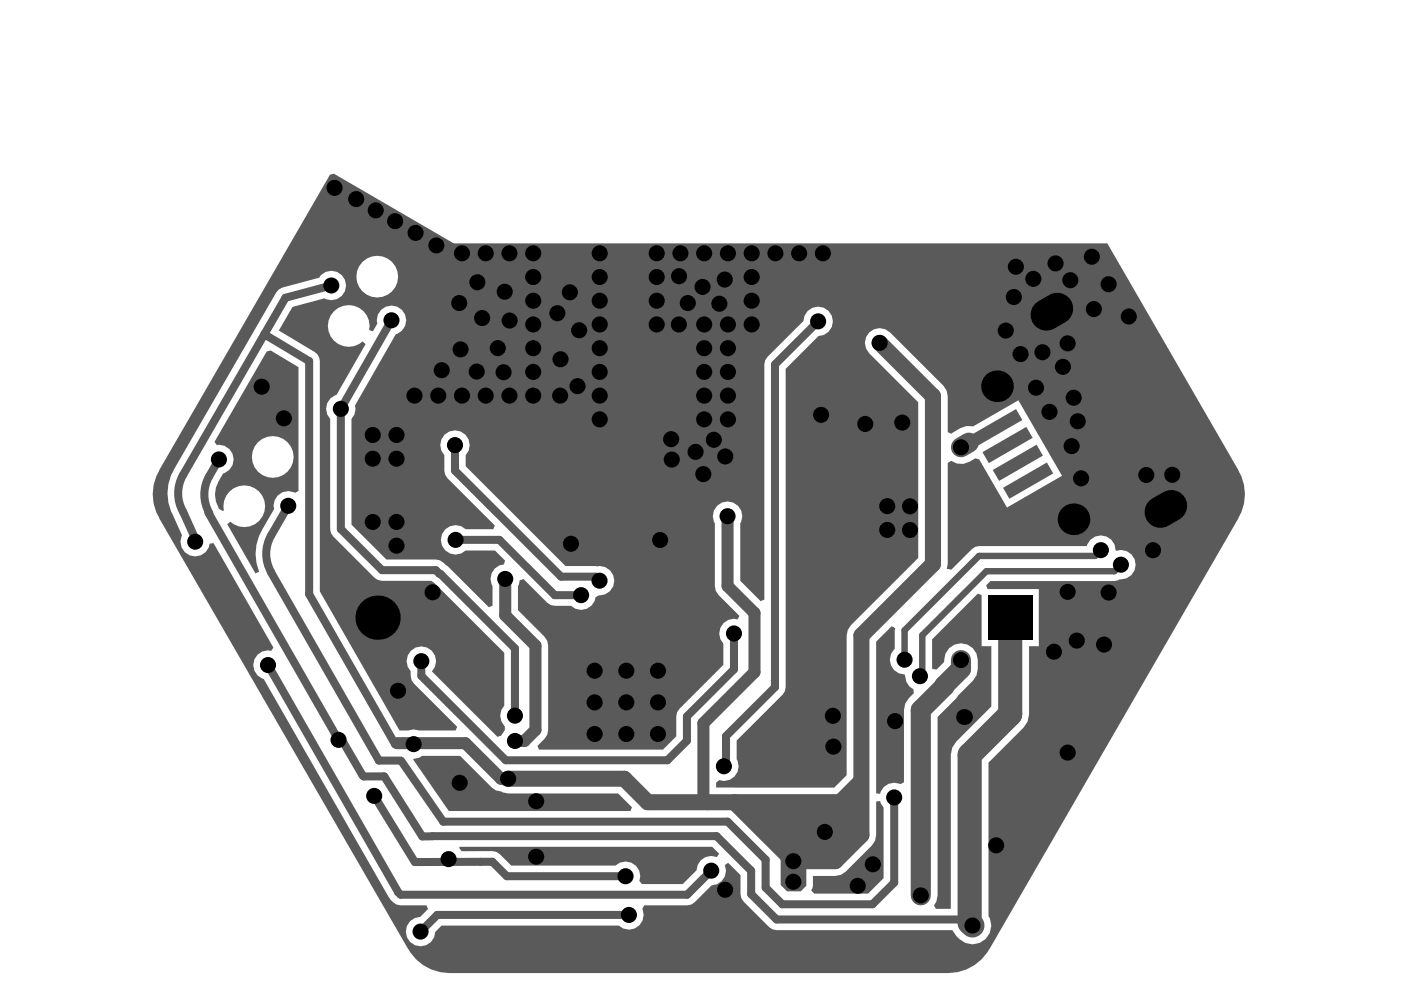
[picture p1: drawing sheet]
<svg xmlns="http://www.w3.org/2000/svg" width="297mm" height="210mm" viewBox="0 0 297 210" stroke-linecap="round" stroke-linejoin="round" font-family="sans-serif">
<g fill="#5a5a5a">
<path d="M185.8 136.1l3.2-3.3 .8 .4-.1 4.4a3.1 3.1 0 0 0-.8 3.4 3.1 3.1 0 0 0 2.9 2l.4 1.6 .6 1 .9 .5v.9l-1 1-.8 1.2-.2 1.3v15.4l-.8 .4a3 3 0 0 0-4.3 2l-.8-.1z"/>
<path d="M197.6 135.6l9.7-9.7 .8 .3v10.8h2.1v12.8l-7.4 7.4-.9 1.3-.3 1.5v32.7h-3.2l-.4-.8 .5-.7 .3-1.4v-37.8l7.5-7.7 .7-1.1 .3-1.4v-1.9a3.6 3.6 0 0 0-3.8-3.5 3.6 3.6 0 0 0-3.3 3.9l-1.6 1.6h-.9l-.1-.2z"/>
<path d="M87.7 160.9l1.2-.2 .6-.4h8l6.8 6.7 .9 .6 1.3 .4 1.2 .2h23.4l2.9 3-.3 .8h-38.5l-7.6-11z"/>
<path d="M185.8 169.9l.8-.1 .1 .5 .6 .9v15l-3.2 3.3h-11.5l-.6-.8 .4-.9v-2.1h4.7l1.2-.2 1-.7 5.5-5.5 .7-1 .3-1.2z"/>
<path d="M155.4 168.4h22l4-4 .8 .3v1.3l.2 .2v2.8l.2 .2-.4 .5v8.2l-5.8 5.8h-5.4v4.1l-1.2 1.2h-2.9l-1.4-1.4v-7l-10.1-10.8z"/>
<path d="M97.4 179.5h53.6l1.5 1.5-.5 .7a3.1 3.1 0 0 0-4.3 2.8l-2.9 2.9h-8.7l-.5-.6a3.1 3.1 0 0 0-1.3-3.7 3.1 3.1 0 0 0-3.8 .4h-22.1l-2.4-2.4a2.28 2.28 0 0 0-1.6-.6h-6.5l-.5-.7z"/>
<path d="M56.6 74.5l.8-.2 5.9 3.5v26.3l-.8 .4a3 3 0 0 0-3.3 .3 3 3 0 0 0-1.1 3.1 28 28 0 0 0-3.7 7.6l-.2 1.9 .2 2 .5 1.8-.7 .4-6-10.4 .6-.6a4.4 4.4 0 0 0 7-1.5 4.4 4.4 0 0 0-3.5-6.2 4.4 4.4 0 0 0-4.8 5.3l-.3 .1-.7-.4a5.7 5.7 0 0 1-.2-5.8l1-1.7a3.1 3.1 0 0 0 2.2-3.7 3.1 3.1 0 0 0-3.5-2.3l-.5-.7zM53.4 96.9a4.4 4.4 0 0 0 8.9 0 4.4 4.4 0 0 0-8.9 0z"/>
<path d="M70 37l.8-.2 25.4 14.8h138.6l27.8 48.1a10.1 10.1 0 0 1 0 10.1l-52.8 91.5a10.1 10.1 0 0 1-8.8 5h-105.7a10.1 10.1 0 0 1-8.7-5l-52.9-91.4a10.1 10.1 0 0 1 0-10.1zM75.6 58.7a4.4 4.4 0 0 0 8.8 0 4.4 4.4 0 0 0-8.8 0zM59.1 61.3l-.5 .7-21.8 37.8a9.8 9.8 0 0 0 0 9.6l1.8 4.1-.1 .2a3.1 3.1 0 0 0 2 4.2 3.1 3.1 0 0 0 3.9-2.6l.9-.2 12.7 22.2-.5 .7-.7-.1a3.1 3.1 0 0 0-3.1 2.6 3.1 3.1 0 0 0 2.2 3.5l26.6 46.3 .8 1 .8 .5 .8 .2h5.5l.3 .7-1.6 1.7a3.1 3.1 0 0 0-3.1 3.2 3.1 3.1 0 0 0 3.1 3 3.1 3.1 0 0 0 3.2-3l1.3-1.4h37.6a3.1 3.1 0 0 0 4 .3 3.1 3.1 0 0 0 1-3.8l.4-.7h9.1l.9-.2 .7-.5 3.6-3.6 1.1-.2a3.1 3.1 0 0 0 1.7-4.1l.7-.5 2.6 2.6v4.1l.2 .8 .5 .8 5.4 5.4 .7 .4 .9 .2h37.2l.9 1.3a4 4 0 0 0 5.4 1.2 4 4 0 0 0 1.4-5.4v-32.6l7.4-7.4 .9-1.3 .3-1.6v-14.4h2v-12.1h-10.8l-.3-.8 .9-.9h26.3l1.4-.3a3.1 3.1 0 0 0 3-3.6 3.1 3.1 0 0 0-4-2.5l-.4-1.4a3.1 3.1 0 0 0-3-1.9 3.1 3.1 0 0 0-2.8 2.3h-22.9l-.8 .1-.7 .5-4.4 4.4-1-.2 .2-1v-21.4l.8-.5 1.2 .6 1.3 .1 1.4-.5 1.2-.7 .8 .2 5.9 10.2 11.7-6.7-9.3-16-9.6 5.5-1.4-.1-1.3 .5-1.9 1.2-.8-.4v-7.6l-.2-1.2-.7-1-11.3-11.3a3.1 3.1 0 0 0-4.4 0 3.1 3.1 0 0 0 0 4.4l10.4 10.4v33l-14.3 14.2-.7 1.1-.2 1.2v29.6l-2.6 2.6h-25.1v-1.1l.7-.5 1 .2a3.1 3.1 0 0 0 2.7-4.6v-4l9.7-9.7 .5-.7 .2-.9v-67.5l6.9-7a3.1 3.1 0 0 0 3.1-3.1 3.1 3.1 0 0 0-3.1-3.1 3.1 3.1 0 0 0-3.2 3.1l-7.6 7.6-.5 .7-.1 .9v49.8l-.8 .4-4.4-4.4v-12.2l.2-.3a3.1 3.1 0 0 0-3-4.3 3.1 3.1 0 0 0-2.5 4.6v13.4l.2 1 .5 .9 4.5 4.4-.4 .7-.8-.1a3.1 3.1 0 0 0-2.9 1.9 3.1 3.1 0 0 0 .7 3.4v4.5l-9.4 9.3-.4 .7-.2 .9v4.2l-2.8 2.8h-26.3l-.3-.8 1.4-1.4 .6-.9 .2-1v-17.9l-.2-1-.6-.9-5.6-5.6v-5.2l.4-1.2 .8-.2 5 5 .7 .5 .9 .1h3.5l.9 .7a3.1 3.1 0 0 0 4.2-2.4l.9-.5a3.1 3.1 0 0 0 3.1-3.3 3.1 3.1 0 0 0-3.5-2.8l-6.8-.1-21.2-21.1v-2.4a3.1 3.1 0 0 0 0-4.4 3.1 3.1 0 0 0-4.4 0 3.1 3.1 0 0 0-.1 4.4v3.3l.2 .9 .5 .7 10 10-.3 .8h-5.9a3.1 3.1 0 0 0-4.3 .1 3.1 3.1 0 0 0 0 4.4 3.1 3.1 0 0 0 4.3 0h6.2l2.2 2.2-.3 .8-.9 .2a3.1 3.1 0 0 0-1.5 4.3v4.2l-.8 .3-8.7-8.6-1.6-1.3-.9-.2h-10.5l-7.4-7.4v-22.4l.7-.9 .2-1.2-.1-.7 8.6-15.1a3.1 3.1 0 0 0 2.1-3.8 3.1 3.1 0 0 0-3.7-2.2 3.1 3.1 0 0 0-2.3 3.7l-.9 1.6-.8-.2a4.4 4.4 0 0 0-4.9-5.3 4.4 4.4 0 0 0-3.5 6.2 4.4 4.4 0 0 0 7 1.5l.6 .6-6.2 10.7a3.1 3.1 0 0 0-1.3 5.1v23.4l.2 .8 .5 .8 8.7 8.7 .7 .5 .9 .1h10.5l.6 .5 14.8 14.8v11.2l-.6 .9a3.1 3.1 0 0 0 .7 3.5 2.25 2.25 0 0 1-.7 2l-.8 .2-13.9-13.8a3.1 3.1 0 0 0 0-4.4 3.1 3.1 0 0 0-4.4-.1 3.1 3.1 0 0 0-.1 4.4l.1 1.9 .5 .7 9.2 9.2-.3 .8h-7.7l-1.2-.3-1.2 .3h-1.8l-16.9-29.5v-49.1a2.4 2.4 0 0 0-1.1-1.7l-7.6-4.5 2.9-5 6.8-1.8 .3 .1a3.1 3.1 0 0 0 4-1.5 3.1 3.1 0 0 0-1.3-4 3.1 3.1 0 0 0-4.1 1l-7.8 2.1z"/>
</g>
<g fill="none" stroke="#5a5a5a" stroke-width="1.7">
<path d="M56 70.9l-17.2 29.8a7.8 7.8 0 0 0 0 7.8l2.6 5.7M56 70.9l9.5 5.7v49.4l18.3 31.8h3.9M70.2 60.5l-9.7 2.6-4.5 7.8M83 67.9l-10.7 18.8v25.5l8.7 8.7h11.4l.8 .8h.2l15.8 15.8v14.2M173.5 68.1l-9.2 9.2v68.4l-10.4 10.4v5.9l-.4 .5M46.4 97.4a15.3 15.3 0 0 0-3 6.1 7.8 7.8 0 0 0 1 5.3M96.5 94.4v5.4l22.5 22.5h7.3l.8 .8M44.2 108.7l27.6 48.2M61.1 107.2l-3.6 6.3a7.8 7.8 0 0 0 0 7.8M96.6 114.5h9.3l11.7 11.7h5.6M57.5 121.3l22.8 40h4.7M155.6 134.3v7.6l-10 10v5.2l-4.1 4.1h-34.3l-17.9-17.9v-3.1"/>
<path d="M56.8 141l27.6 48.2 .5 .5h60.8l5.1-5.1M72.3 156.6h.1M72.3 156.6l4.5 7.8 .3 .2h4.4l8 12.7h2.1M79.3 168.8l8.7 14 16.4-.1 3.1 3.1h25.1M85.1 161.4l8.9 12.8h60.3l8 8.1v5.9l3.6 3.5h19.1l4.6-4.6v-18M91.7 177.3h60.2l7.4 7.3v5l5.4 5.4h40.2l1.3 1.2M133.3 194h-40.6l-3.5 3.5"/>
</g>
<path d="M186.5 72.7l11.3 11.3v35.6l-15.2 15.2v42.3l-5.5 5.5h-8.9M91.7 125.8h-6.4l-5.2 5.2M107.7 165.1h24.6l5 5h18.4l12.5 12.5M168.2 182.6h.1" fill="none" stroke="#5a5a5a" stroke-width="3.4"/>
<path d="M154.3 109.4v14.9l5.7 5.7v12.5l-10.9 10.8v15.9l.9 .9M107.1 122.7v7.8l6.4 6.4v17.9l-2.3 2.3h-2M84.1 157.6h14.6l7.5 7.5h1.5M97.5 166l3.9 3.9h12.3" fill="none" stroke="#5a5a5a" stroke-width="2.6"/>
<path d="M233.4 116.6l-1.2 1.3h-24.6l-15.8 15.7v6.3M237.7 119.7l-1.4 1.4h-27.2l-13.6 13.6v8.2l-.5 .5" fill="none" stroke="#5a5a5a" stroke-width="1.4"/>
<path d="M80.1 131a29.9 29.9 0 0 0 .3 8.1 14.8 14.8 0 0 0 4 7.4M214.2 131v20.4l-8.6 8.6v35.6l.6 .6" fill="none" stroke="#5a5a5a" stroke-width="5.1"/>
<path d="M205.4 93.8l-1.7 1M203.7 139.9v1.9l-8.5 8.7v39.3" fill="none" stroke="#5a5a5a" stroke-width="4.3"/>
<g fill="#000">
<circle cx="70.9" cy="39.8" r="1.71"/>
<circle cx="75.5" cy="42.2" r="1.71"/>
<circle cx="79.7" cy="44.6" r="1.71"/>
<circle cx="83.8" cy="46.9" r="1.71"/>
<circle cx="88.1" cy="49.4" r="1.71"/>
<circle cx="92.5" cy="52" r="1.71"/>
<circle cx="98" cy="53.7" r="1.71"/>
<circle cx="101.2" cy="59.8" r="1.71"/>
<circle cx="103" cy="53.7" r="1.71"/>
<circle cx="108" cy="53.7" r="1.71"/>
<circle cx="113.1" cy="53.7" r="1.71"/>
<circle cx="113.1" cy="58.7" r="1.71"/>
<circle cx="127.1" cy="53.7" r="1.71"/>
<circle cx="127.1" cy="58.7" r="1.71"/>
<circle cx="139.2" cy="53.7" r="1.71"/>
<circle cx="139.2" cy="58.7" r="1.71"/>
<circle cx="144" cy="58.6" r="1.71"/>
<circle cx="144.3" cy="53.7" r="1.71"/>
<circle cx="149.3" cy="53.7" r="1.71"/>
<circle cx="153.7" cy="59.3" r="1.71"/>
<circle cx="154.3" cy="53.7" r="1.71"/>
<circle cx="159.4" cy="53.7" r="1.71"/>
<circle cx="159.4" cy="58.7" r="1.71"/>
<circle cx="164.4" cy="53.7" r="1.71"/>
<circle cx="169.4" cy="53.7" r="1.71"/>
<circle cx="174.5" cy="53.7" r="1.71"/>
<circle cx="215.4" cy="56.6" r="1.71"/>
<circle cx="219.1" cy="59.1" r="1.71"/>
<circle cx="223.8" cy="55.9" r="1.71"/>
<circle cx="226.9" cy="59.4" r="1.71"/>
<circle cx="231.5" cy="54.4" r="1.71"/>
<circle cx="70.2" cy="60.5" r="1.71"/>
<circle cx="83" cy="67.9" r="1.71"/>
<circle cx="93.7" cy="78.5" r="1.71"/>
<circle cx="97.4" cy="64.3" r="1.71"/>
<circle cx="97.6" cy="74.1" r="1.71"/>
<circle cx="101.1" cy="78.8" r="1.71"/>
<circle cx="102.2" cy="67.4" r="1.71"/>
<circle cx="105.5" cy="73.8" r="1.71"/>
<circle cx="106.8" cy="78.9" r="1.71"/>
<circle cx="107" cy="61.9" r="1.71"/>
<circle cx="108.1" cy="68" r="1.71"/>
<circle cx="113.1" cy="78.9" r="1.71"/>
<circle cx="113.1" cy="68.8" r="1.71"/>
<circle cx="113.1" cy="63.8" r="1.71"/>
<circle cx="113.1" cy="73.8" r="1.71"/>
<circle cx="118.2" cy="66.4" r="1.71"/>
<circle cx="118.8" cy="76.2" r="1.71"/>
<circle cx="120.8" cy="62" r="1.71"/>
<circle cx="122.8" cy="70" r="1.71"/>
<circle cx="127.1" cy="78.9" r="1.71"/>
<circle cx="127.1" cy="68.8" r="1.71"/>
<circle cx="127.1" cy="63.8" r="1.71"/>
<circle cx="127.1" cy="73.8" r="1.71"/>
<circle cx="139.2" cy="68.8" r="1.71"/>
<circle cx="139.2" cy="63.8" r="1.71"/>
<circle cx="143.9" cy="68.8" r="1.71"/>
<circle cx="145.8" cy="64.3" r="1.71"/>
<circle cx="149" cy="60.8" r="1.71"/>
<circle cx="149.3" cy="78.9" r="1.71"/>
<circle cx="149.3" cy="68.8" r="1.71"/>
<circle cx="149.3" cy="73.8" r="1.71"/>
<circle cx="152.5" cy="64.4" r="1.71"/>
<circle cx="154.3" cy="78.9" r="1.71"/>
<circle cx="154.3" cy="68.8" r="1.71"/>
<circle cx="154.3" cy="73.8" r="1.71"/>
<circle cx="159.4" cy="68.8" r="1.71"/>
<circle cx="159.4" cy="63.8" r="1.71"/>
<circle cx="173.5" cy="68.1" r="1.71"/>
<circle cx="186.5" cy="72.7" r="1.71"/>
<circle cx="213.2" cy="70.1" r="1.71"/>
<circle cx="215" cy="63" r="1.71"/>
<circle cx="216.4" cy="75.1" r="1.71"/>
<circle cx="221" cy="74.7" r="1.71"/>
<circle cx="225.4" cy="77.8" r="1.71"/>
<circle cx="226.4" cy="72.8" r="1.71"/>
<circle cx="231.9" cy="65.5" r="1.71"/>
<circle cx="235.1" cy="60.3" r="1.71"/>
<circle cx="239.3" cy="67.1" r="1.71"/>
<circle cx="46.4" cy="97.4" r="1.71"/>
<circle cx="55.5" cy="82" r="1.71"/>
<circle cx="60.2" cy="88.7" r="1.71"/>
<circle cx="72.3" cy="86.7" r="1.71"/>
<circle cx="79" cy="97.3" r="1.71"/>
<circle cx="79" cy="92.2" r="1.71"/>
<circle cx="84.1" cy="97.3" r="1.71"/>
<circle cx="84.1" cy="92.2" r="1.71"/>
<circle cx="87.9" cy="83.9" r="1.71"/>
<circle cx="92.9" cy="83.9" r="1.71"/>
<circle cx="96.5" cy="94.4" r="1.71"/>
<circle cx="98" cy="83.9" r="1.71"/>
<circle cx="103" cy="83.9" r="1.71"/>
<circle cx="108" cy="83.9" r="1.71"/>
<circle cx="113.1" cy="83.9" r="1.71"/>
<circle cx="118.8" cy="83.9" r="1.71"/>
<circle cx="122.5" cy="81.9" r="1.71"/>
<circle cx="127.1" cy="83.9" r="1.71"/>
<circle cx="127.1" cy="88.9" r="1.71"/>
<circle cx="142.3" cy="93.1" r="1.71"/>
<circle cx="142.4" cy="97.4" r="1.71"/>
<circle cx="147.5" cy="95.8" r="1.71"/>
<circle cx="149.3" cy="83.9" r="1.71"/>
<circle cx="149.3" cy="88.9" r="1.71"/>
<circle cx="151.3" cy="93.2" r="1.71"/>
<circle cx="153.8" cy="96.8" r="1.71"/>
<circle cx="154.3" cy="83.9" r="1.71"/>
<circle cx="154.3" cy="88.9" r="1.71"/>
<circle cx="174.1" cy="88" r="1.71"/>
<circle cx="183.5" cy="89.9" r="1.71"/>
<circle cx="191.3" cy="89.6" r="1.71"/>
<circle cx="203.7" cy="94.8" r="1.71"/>
<circle cx="211.4" cy="81.9" r="3.4"/>
<circle cx="219.7" cy="82.2" r="1.71"/>
<circle cx="222.5" cy="87.3" r="1.71"/>
<circle cx="227.2" cy="94.6" r="1.71"/>
<circle cx="227.6" cy="84.3" r="1.71"/>
<circle cx="228.5" cy="89.3" r="1.71"/>
<circle cx="41.4" cy="114.9" r="1.71"/>
<circle cx="61.1" cy="107.2" r="1.71"/>
<circle cx="79" cy="110.7" r="1.71"/>
<circle cx="84.1" cy="110.7" r="1.71"/>
<circle cx="84.1" cy="115.7" r="1.71"/>
<circle cx="96.6" cy="114.5" r="1.71"/>
<circle cx="121.1" cy="115.3" r="1.71"/>
<circle cx="140" cy="114.5" r="1.71"/>
<circle cx="149.1" cy="100.5" r="1.71"/>
<circle cx="154.3" cy="109.4" r="1.71"/>
<circle cx="188.1" cy="107.3" r="1.71"/>
<circle cx="188.1" cy="112.3" r="1.71"/>
<circle cx="192.9" cy="112.4" r="1.71"/>
<circle cx="192.9" cy="107.4" r="1.71"/>
<circle cx="227.6" cy="110.1" r="3.4"/>
<circle cx="229.2" cy="101.4" r="1.71"/>
<circle cx="233.4" cy="116.6" r="1.71"/>
<circle cx="237.7" cy="119.7" r="1.71"/>
<circle cx="243" cy="100.7" r="1.71"/>
<circle cx="244.5" cy="116.7" r="1.71"/>
<circle cx="248.5" cy="100.7" r="1.71"/>
<circle cx="80.1" cy="131" r="4.7"/>
<circle cx="91.7" cy="125.6" r="1.71"/>
<circle cx="107.1" cy="122.7" r="1.71"/>
<circle cx="123.2" cy="126.2" r="1.71"/>
<circle cx="127.1" cy="123.1" r="1.71"/>
<circle cx="155.6" cy="134.3" r="1.71"/>
<circle cx="191.8" cy="139.9" r="1.71"/>
<circle cx="203.7" cy="140" r="1.71"/>
<circle cx="223.5" cy="138.2" r="1.71"/>
<circle cx="226.4" cy="125.5" r="1.71"/>
<circle cx="228.3" cy="135.8" r="1.71"/>
<circle cx="234.1" cy="136.7" r="1.71"/>
<circle cx="235.1" cy="125.6" r="1.71"/>
<circle cx="56.8" cy="141" r="1.71"/>
<circle cx="71.8" cy="156.9" r="1.71"/>
<circle cx="84.4" cy="146.5" r="1.71"/>
<circle cx="87.7" cy="157.8" r="1.71"/>
<circle cx="89.3" cy="140.2" r="1.71"/>
<circle cx="109.2" cy="151.7" r="1.71"/>
<circle cx="109.2" cy="157.1" r="1.71"/>
<circle cx="126.1" cy="142.2" r="1.71"/>
<circle cx="126.1" cy="148.9" r="1.71"/>
<circle cx="126.1" cy="155.6" r="1.71"/>
<circle cx="132.8" cy="142.2" r="1.71"/>
<circle cx="132.8" cy="148.9" r="1.71"/>
<circle cx="132.8" cy="155.6" r="1.71"/>
<circle cx="139.5" cy="142.2" r="1.71"/>
<circle cx="139.5" cy="148.9" r="1.71"/>
<circle cx="139.5" cy="155.6" r="1.71"/>
<circle cx="176.6" cy="151.8" r="1.71"/>
<circle cx="176.7" cy="158.3" r="1.71"/>
<circle cx="189.8" cy="152.9" r="1.71"/>
<circle cx="195" cy="143.4" r="1.71"/>
<circle cx="204.4" cy="152" r="1.68"/>
<circle cx="226.4" cy="159.6" r="1.71"/>
<circle cx="79.3" cy="168.8" r="1.71"/>
<circle cx="97.5" cy="166" r="1.71"/>
<circle cx="107.7" cy="165.1" r="1.71"/>
<circle cx="113.7" cy="169.9" r="1.71"/>
<circle cx="153.5" cy="162.5" r="1.71"/>
<circle cx="174.9" cy="176.4" r="1.71"/>
<circle cx="189.6" cy="169.1" r="1.71"/>
<circle cx="211.2" cy="179.2" r="1.71"/>
<circle cx="89.2" cy="197.5" r="1.71"/>
<circle cx="95.1" cy="182.2" r="1.71"/>
<circle cx="113.7" cy="181.6" r="1.71"/>
<circle cx="132.6" cy="185.8" r="1.71"/>
<circle cx="133.3" cy="194" r="1.71"/>
<circle cx="150.8" cy="184.6" r="1.71"/>
<circle cx="153.7" cy="188.7" r="1.71"/>
<circle cx="168.2" cy="187" r="1.71"/>
<circle cx="168.2" cy="182.6" r="1.71"/>
<circle cx="181.9" cy="187.8" r="1.71"/>
<circle cx="185.1" cy="183.3" r="1.71"/>
<circle cx="195.2" cy="189.8" r="1.71"/>
<circle cx="206.2" cy="196.2" r="1.71"/>
</g>
<path d="M209.5 126.3h9.4v9.4h-9.4z" fill-rule="evenodd" fill="#000"/>
<path d="M224.2 65.4l-2.3 1.4M248.3 107.2l-2.3 1.4" fill="none" stroke="#000" stroke-width="6.7"/>
<g fill="#5a5a5a">
<path d="M212.7 103.4l9.3-5.3 1.3 2.3-9.3 5.3z" fill-rule="evenodd"/>
<path d="M241.8 90.1l4.7-2.7 4 7-4.6 2.6z" fill-rule="evenodd"/>
<path d="M206.1 92.1l9.3-5.4 1.4 2.4-9.3 5.3z" fill-rule="evenodd"/>
<path d="M231.8 72.7l4.6-2.7 4.1 6.9-4.7 2.7z" fill-rule="evenodd"/>
<path d="M208.3 95.9l9.3-5.4 1.3 2.3-9.3 5.4z" fill-rule="evenodd"/>
<path d="M210.5 99.6l9.3-5.3 1.3 2.3-9.3 5.4z" fill-rule="evenodd"/>
<path d="M214.8 107.2l9.3-5.4 1.4 2.4-9.3 5.3z" fill-rule="evenodd"/>
</g>
</svg>
